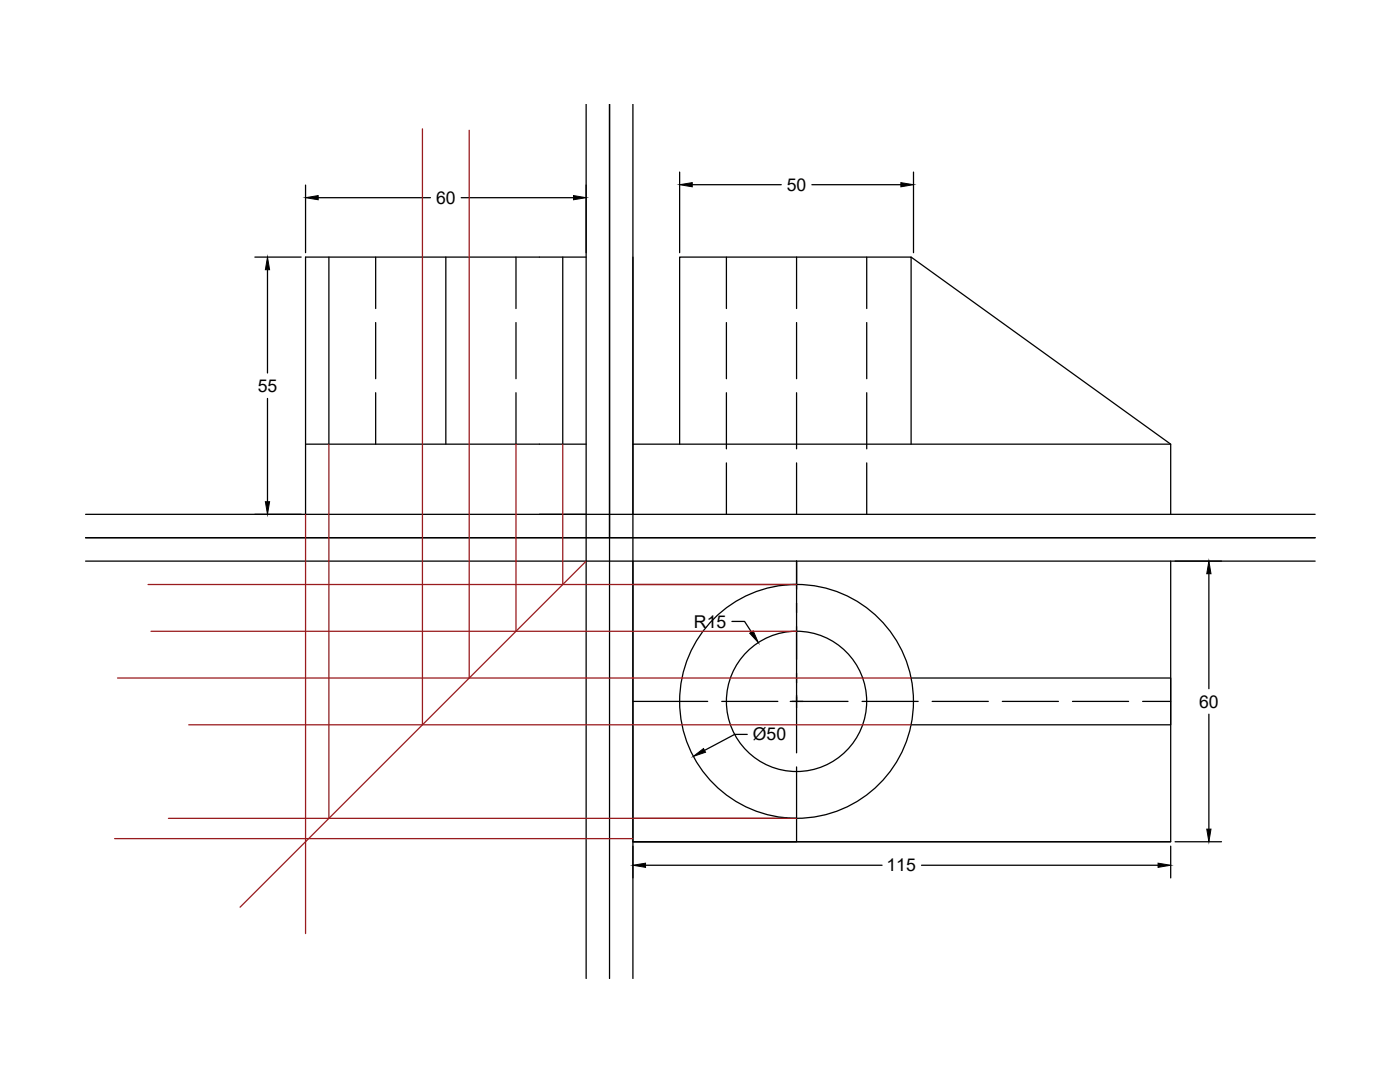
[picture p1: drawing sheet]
<svg xmlns="http://www.w3.org/2000/svg" width="279mm" height="216mm" viewBox="0 0 279 216" stroke-linecap="round" stroke-linejoin="round" font-family="sans-serif">
<defs><g id="words">
<g font-size="3.5">
<text x="87" y="40.7">60</text>
<text x="157" y="38.1">50</text>
<text x="51.4" y="78.2">55</text>
<text x="138.5" y="125.2">R15</text>
<text x="239.3" y="141.2">60</text>
<text x="150.3" y="147.7">Ø50</text>
<text x="176.9" y="173.9">115</text>
</g>
</g></defs>
<!-- layer: 0 -->
<g fill="none" stroke="#000" stroke-width=".25">
<path d="M61 36.9v13.5M63.5 39.4h22.4M92 39.4h22.5M117 20.8v174.5M126.3 20.8v174.5M135.6 34.3v16.1M138.2 36.9h17.7M162 36.9h17.8M182.3 34.3v16.1M50.9 51.3h9.2M53.4 53.8v20.6M65.6 51.3v37.3"/>
<path d="M75 51.3v10.3M89 51.3v37.3M103 51.3v10.3M112.3 51.3v37.3M117 51.3h-56v51.3M145 51.3v10.3M159 51.3v10.3M173 51.3v10.3M181.8 51.3l51.8 37.3M53.4 79.5v20.6M75 64.4v11.2M75 78.4v10.2"/>
<path d="M103 64.4v11.2M103 78.4v10.2M145 64.4v11.2M145 78.4v11.2M159 64.4v11.2M159 78.4v11.2M173 64.4v11.2M173 78.4v11.2M61 88.6h56M135.6 88.6v-37.3h46.2v37.3M145 92.4v10.2M159 92.4v10.2"/>
<path d="M173 92.4v10.2M17.1 107.3h245.4M17.1 102.6h245.4M17.1 112h245.4M121.6 107.3v-86.5v174.5M126.3 102.6v-14h107.3v14M126.3 112v56h107.3v-56M126.3 116.6h32.7M159 117.6v-5.6v10.2M241.3 114.5v22.9M126.3 140h14.9M144 140h11.2"/>
<path d="M146.1 124h2.5l1.4 2.1M157.7 140h11.5M159 120.4v29.8M172 140h11.2M181.8 135.3h51.8v9.3h-51.8M186 140h11.2M200 140h11.2M214 140h11.2M228 140h5.6M149.1 146.5h-2.5l-6 3.2M159 153v10.3M241.3 142.5v22.9"/>
<path d="M126.3 163.3h32.7M128.8 172.6h47.2M159 163.3v4.7h-32.7h107.3M183.9 172.6h47.2M233.6 168.8v6.4M234.5 168h9.3"/>
<circle cx="159" cy="140" r="23.3"/>
<circle cx="159" cy="140" r="14"/>
</g>
<path d="M61 39.4l2.5-.4v.9zM114.5 39l2.5 .4-2.5 .5zM135.6 36.9l2.6-.5v.9zM179.8 36.4l2.5 .5-2.5 .4zM53.4 51.3l.4 2.5h-.8zM53 100.1h.8l-.4 2.5zM241.3 112l.4 2.5h-.9zM149.6 126.3l.7-.4 1 2.3zM138.4 150.9l2-1.5 .4 .7zM126.3 172.6l2.5-.4v.9zM231.1 172.2l2.5 .4-2.5 .5zM240.8 165.4h.9l-.4 2.6z" fill="#000" stroke="#000" stroke-width=".2"/>
<g fill="none" stroke="#991b1e" stroke-width=".25">
<path d="M84.3 25.7v118.9M93.6 26v109.3M65.6 88.6v74.7M103 88.6v37.4M112.3 88.6v28M29.5 116.6h129.5M61 102.6v83.7M117 112l-69.1 69M23.5 135.3h158.3M30.1 126h128.9M37.7 144.6h144.1M22.9 167.3h103.4"/>
<path d="M33.6 163.3h125.4"/>
</g>
<use href="#words"/>
</svg>
